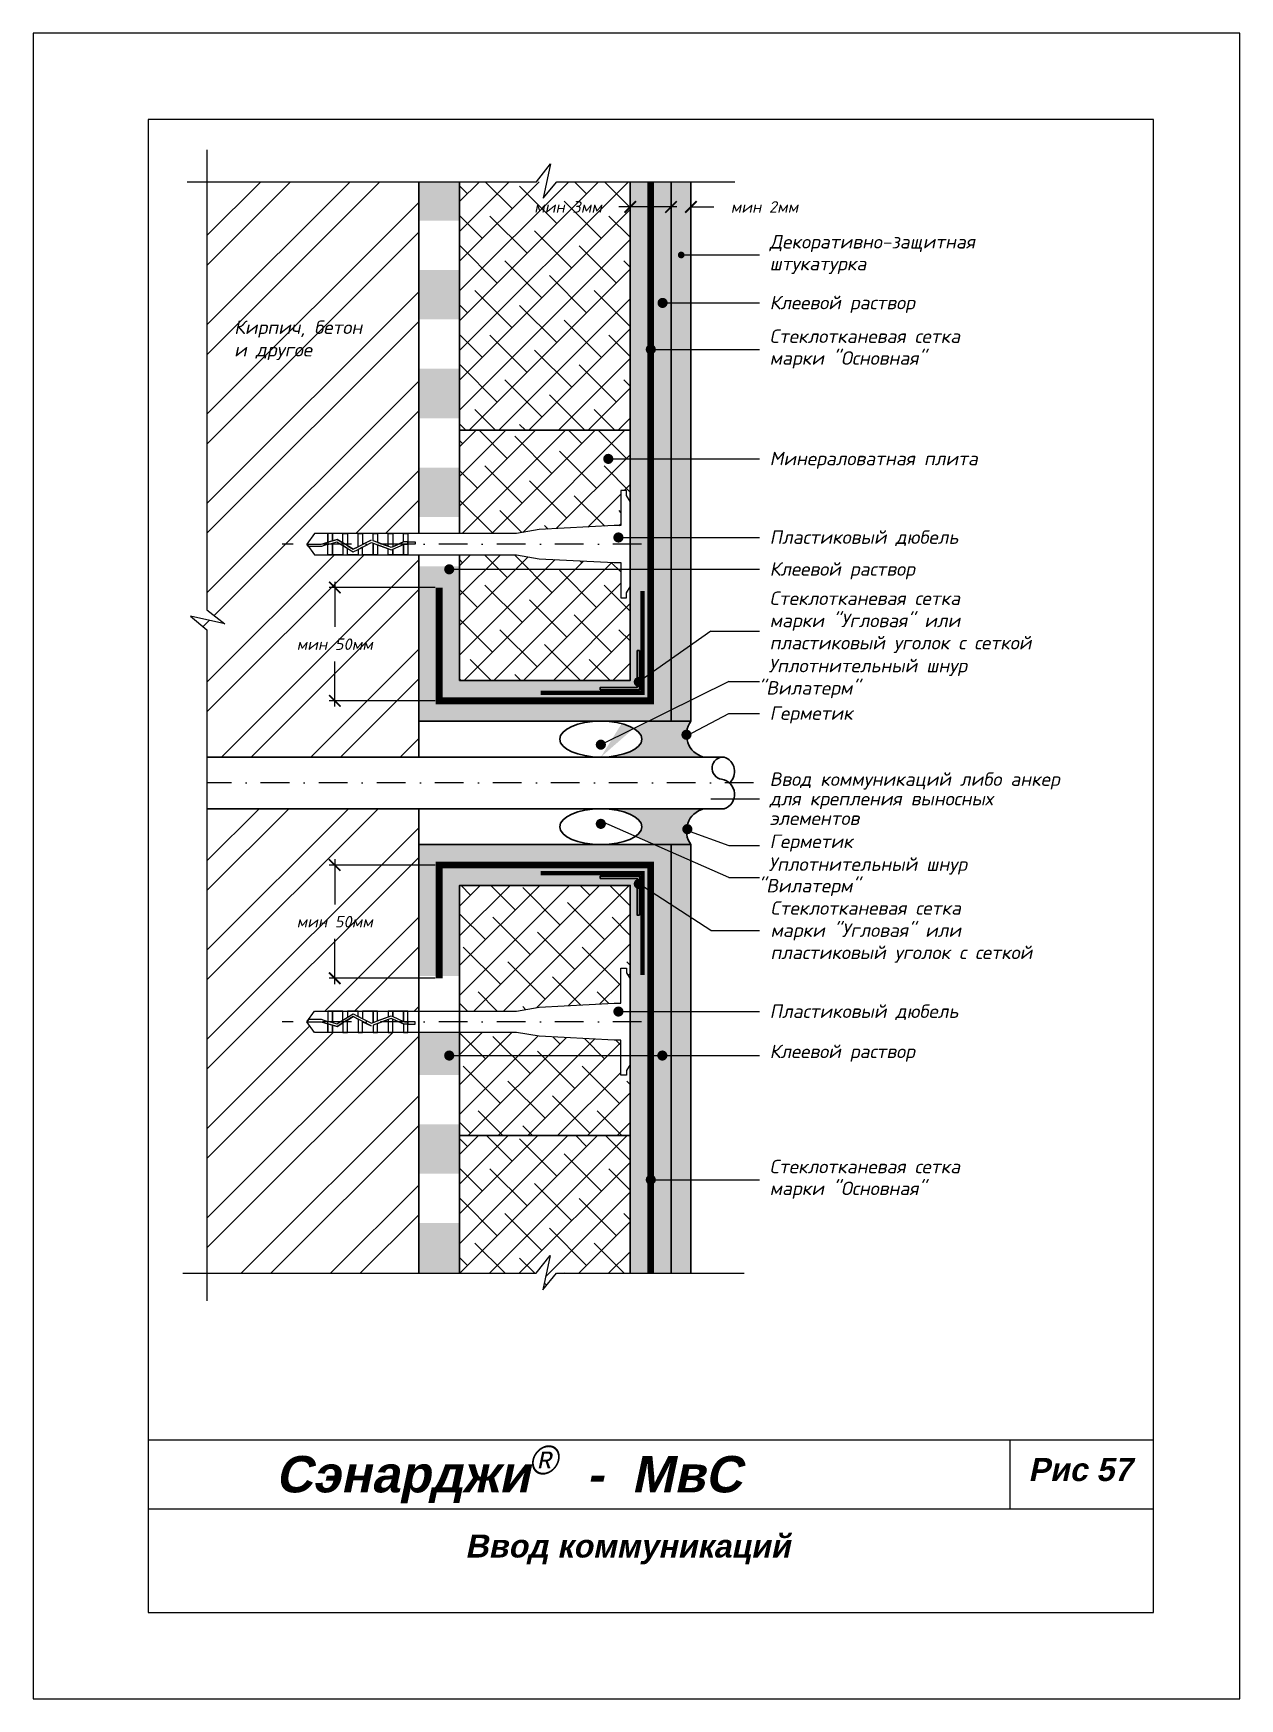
# Model space of a CAD drawing. Header units: inches. Extents: x 47 to 4151, y -1120 to 1902.
# Drawn here: x 1313.8 to 1523.8, y -67.3 to 222.7 of the extents above; entities that cross this region are included whole.
import ezdxf

# ---------------------------------------------------------------- set-up
doc = ezdxf.new("R2010")
doc.units = ezdxf.units.IN
doc.header["$LTSCALE"] = 10
doc.header["$MEASUREMENT"] = 0
doc.linetypes.add('DASHDOT', pattern=[1, 0.5, -0.25, 0, -0.25])
doc.linetypes.add('HIDDEN', pattern=[0.375, 0.25, -0.125])
doc.layers.add('dim', color=160, linetype='Continuous', lineweight=15)
doc.layers.add('Layer1', color=108, linetype='Continuous', lineweight=30)
for name, color, linetype in [('DUBEL', 142, 'Continuous'), ('hatch', 240, 'Continuous'), ('ndp', 242, 'Continuous'), ('ramka', 248, 'Continuous')]:
    doc.layers.add(name, color=color, linetype=linetype)
doc.layers.add('list', color=5, linetype='Continuous', plot=False)
doc.styles.add('ndp', font='ARIALBD.TTF', dxfattribs={"oblique": 12})
doc.styles.add('style2', font='romans.shx', dxfattribs={"oblique": 12})
doc.dimstyles.new('1', dxfattribs={"dimtxt": 2, "dimasz": 2, "dimexe": 1, "dimexo": 0.7, "dimgap": 2, "dimtad": 0, "dimtih": 1, "dimtoh": 1, "dimdec": 4, "dimzin": 0, "dimdsep": 46, "dimtxsty": 'style2', "dimblk": 'ARCHTICK', "dimcen": 1.5, "dimdle": 1, "dimadec": 0, "dimazin": 0, "dimtfac": 1, "dimtdec": 4, "dimtofl": 0, "dimtmove": 0, "dimatfit": 2, "dimldrblk": 'DOTSMALL', "dimfxl": 1, "dimtolj": 1, "dimtzin": 0, "dimarcsym": 0})
pattern_1 = [(45, (2.131628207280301e-14, 319.1826579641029), (-2.592208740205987, 2.592208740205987), []), (135, (2.131628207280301e-14, 319.1826579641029), (-7.77662622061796, 2.592208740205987), [9.164841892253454, -5.498905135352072])]
pattern_2 = [(49.99999999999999, (1065.942651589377, 235.9460279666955), (2.103544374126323, -0.1840362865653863), [0.2199562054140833, -2.419518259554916]), (355, (1065.942651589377, 235.9460279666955), (-0.406922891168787, 2.205991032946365), [0.1759649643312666, -1.935614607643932]), (100.4514, (1066.117946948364, 235.9306916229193), (1.696623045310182, 2.021953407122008), [0.1869340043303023, -2.05627411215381]), (46.18420000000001, (1065.942651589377, 236.5325778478), (3.129950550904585, -0.4854257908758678), [0.3299343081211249, -3.629277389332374]), (96.6356, (1066.203480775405, 236.4921255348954), (2.741131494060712, 2.85684360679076), [0.2804010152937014, -3.084410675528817]), (351.1842, (1065.942651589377, 236.5325778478), (2.741129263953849, 2.856845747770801), [0.2639474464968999, -2.903421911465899]), (21, (1066.235926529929, 236.3859403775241), (1.750578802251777, -1.180780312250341), [0.2199562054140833, -2.419518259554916]), (326.0000000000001, (1066.235926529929, 236.3859403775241), (0.7135828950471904, 2.126683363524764), [0.1759649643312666, -1.935614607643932]), (71.4514, (1066.38180803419, 236.2875419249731), (2.464162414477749, 0.9459011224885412), [0.1869340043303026, -2.056274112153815]), (37.50000000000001, (1065.942651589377, 235.9460279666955), (0.03566180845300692, 0.9762942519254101), [0, -1.912152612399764, 0, -1.964942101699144, 0, -1.942946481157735]), (7.499999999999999, (1065.942651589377, 235.9460279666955), (0.7715170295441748, 1.156710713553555), [0, -1.120310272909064, 0, -1.868161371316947, 0, -0.7405192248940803]), (327.5, (1065.288648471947, 235.9460279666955), (1.565567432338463, -0.06614778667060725), [0, -0.7331873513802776, 0, -2.287544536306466, 0, -3.035395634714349]), (317.5, (1064.995373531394, 235.9460279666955), (1.710338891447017, 0.2935828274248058), [0, -0.9531435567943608, 0, -1.519164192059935, 0, -2.155570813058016])]
pattern_3 = [(0, (1065.942651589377, 235.9460279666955), (0.21875, 0.4375), [0, -0.4375])]

msp = doc.modelspace()

# ---------------------------------------------------------------- texts
at = {"layer": 'ndp', "oblique": 12}
for s, height, style, p in [('Декоративно-защитная', 2.346199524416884, 'style2', (1442.019601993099, 185.2183137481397)), ('штукатурка', 2.346199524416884, 'style2', (1442.019601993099, 181.4197049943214)), ('Клеевой раствор', 2.346199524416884, 'style2', (1442.019601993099, 174.6313837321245)), ('Кирпич, бетон', 2.346199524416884, 'style2', (1348.803746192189, 170.3330967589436)), ('Стеклотканевая сетка', 2.346199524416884, 'style2', (1442.019601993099, 168.7739637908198)), ('и другое', 2.346199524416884, 'style2', (1348.803746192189, 166.4169574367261)), ('марки "Основная"', 2.346199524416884, 'style2', (1442.019601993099, 164.9753550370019)), ('Минераловатная плита', 2.346199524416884, 'style2', (1442.019601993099, 147.474056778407)), ('Пластиковый дюбель', 2.346199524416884, 'style2', (1442.019601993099, 133.7849187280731)), ('Клеевой раствор', 2.346199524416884, 'style2', (1442.019601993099, 128.2402267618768)), ('Стеклотканевая сетка', 2.346199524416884, 'style2', (1442.019601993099, 123.1449644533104)), ('марки "Угловая" или', 2.346199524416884, 'style2', (1442.019601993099, 119.276112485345)), ('пластиковый уголок с сеткой', 2.346199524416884, 'style2', (1442.019601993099, 115.4072605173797)), ('Уплотнительный шнур', 2.346199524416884, 'style2', (1441.828174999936, 111.4199349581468)), (' "Вилатерм"', 2.346199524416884, 'style2', (1438.474005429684, 107.5369168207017)), ('Герметик', 2.346199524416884, 'style2', (1442.019601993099, 103.1435491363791)), ('Ввод коммуникаций либо анкер', 2.346199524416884, 'style2', (1442.019601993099, 91.64434865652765)), ('для крепления выносных ', 2.346199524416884, 'style2', (1442.019601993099, 88.24260550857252)), ('элементов', 2.346199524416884, 'style2', (1442.019601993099, 84.8408623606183)), ('Герметик', 2.346199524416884, 'style2', (1442.019601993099, 80.82340496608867)), ('Уплотнительный шнур', 2.346199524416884, 'style2', (1441.828174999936, 76.84031645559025)), (' "Вилатерм"', 2.346199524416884, 'style2', (1438.474005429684, 73.0924083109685)), ('Стеклотканевая сетка', 2.346199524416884, 'style2', (1442.165579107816, 69.21233992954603)), ('марки "Угловая" или', 2.346199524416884, 'style2', (1442.165579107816, 65.34348796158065)), ('пластиковый уголок с сеткой', 2.346199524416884, 'style2', (1442.165579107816, 61.47463599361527)), ('Пластиковый дюбель', 2.346199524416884, 'style2', (1442.019601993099, 51.23351741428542)), ('Клеевой раствор', 2.346199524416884, 'style2', (1442.019601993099, 44.23417499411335)), ('Стеклотканевая сетка', 2.346199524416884, 'style2', (1442.019601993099, 24.18578860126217)), ('марки "Основная"', 2.346199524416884, 'style2', (1442.019601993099, 20.38717984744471)), ('Сэнарджи    -  МвС', 6.33260053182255, 'ndp', (1356.012923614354, -31.38463739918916)), ('Рис 57', 4, 'ndp', (1487.051661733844, -29.40692368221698)), ('Ввод коммуникаций', 4, 'ndp', (1389.020197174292, -42.72897596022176))]:
    msp.add_text(s, height=height, dxfattribs=dict(at, style=style)).set_placement(p)
at = {"layer": 'ndp', "insert": (1400.075726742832, -23.24555264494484), "char_height": 5, "attachment_point": 1, "style": 'style2'}
msp.add_mtext('{\\fCentury Gothic|b0|i0|c204|p32;®}', dxfattribs=at)

# ---------------------------------------------------------------- blocks, each defined once
blk = doc.blocks.new('_ArchTick')
at = {"layer": 'DUBEL', "color": 0, "const_width": 0.15}
blk.add_lwpolyline([(-0.5, -0.5), (0.5, 0.5)], dxfattribs=at)
blk = doc.blocks.new('*D275')
at = {"layer": 'Defpoints', "color": 0}
for p in [(1428.311664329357, 192.4579415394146), (1424.856209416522, 190.7058458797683), (1428.311664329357, 190.5890391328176)]:
    blk.add_point(p, dxfattribs=at)
at = {"layer": 'Layer1', "color": 0, "lineweight": -2}
for p, q in [((1424.856209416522, 192.4579415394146), (1422.856209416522, 192.4579415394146)), ((1424.856209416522, 191.4058458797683), (1424.856209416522, 193.4579415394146)), ((1428.311664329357, 191.2890391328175), (1428.311664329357, 193.4579415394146)), ((1428.311664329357, 192.4579415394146), (1432.311664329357, 192.4579415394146))]:
    blk.add_line(p, q, dxfattribs=at)
at = {"layer": 'Layer1', "color": 0, "lineweight": -2, "xscale": 2, "yscale": 2, "zscale": 2}
blk.add_blockref('_ArchTick', (1424.856209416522, 192.4579415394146), dxfattribs=at)
at = {"layer": 'Layer1', "color": 0, "lineweight": -2, "xscale": 2, "yscale": 2, "zscale": 2, "rotation": 180}
blk.add_blockref('_ArchTick', (1428.311664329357, 192.4579415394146), dxfattribs=at)
at = {"layer": 'Layer1', "color": 0, "insert": (1441.131285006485, 192.4579415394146), "char_height": 2, "attachment_point": 5, "style": 'style2'}
blk.add_mtext('\\A1;{\\fRomanS|b0|i0|c204|p2;мин 2мм}', dxfattribs=at)
blk = doc.blocks.new('_DotSmall')
at = {"layer": 'DUBEL', "color": 0, "const_width": 0.5}
blk.add_lwpolyline([(-0.0625, 0, 1), (0.0625, 0, 1)], format="xyb", close=True, dxfattribs=at)
blk = doc.blocks.new('*D274')
at = {"layer": 'Defpoints', "color": 0}
for p in [(1417.757608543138, 192.4579415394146), (1417.757608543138, 191.2892435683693), (1424.856209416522, 190.7058458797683)]:
    blk.add_point(p, dxfattribs=at)
at = {"layer": 'Layer1', "color": 0, "lineweight": -2}
for p, q in [((1417.757608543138, 192.4579415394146), (1415.757608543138, 192.4579415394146)), ((1417.757608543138, 191.9892435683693), (1417.757608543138, 193.4579415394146)), ((1425.856209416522, 192.4579415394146), (1417.757608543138, 192.4579415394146)), ((1424.856209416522, 191.4058458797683), (1424.856209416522, 193.4579415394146))]:
    blk.add_line(p, q, dxfattribs=at)
at = {"layer": 'Layer1', "color": 0, "lineweight": -2, "xscale": 2, "yscale": 2, "zscale": 2, "rotation": 180}
blk.add_blockref('_ArchTick', (1417.757608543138, 192.4579415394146), dxfattribs=at)
at = {"layer": 'Layer1', "color": 0, "lineweight": -2, "xscale": 2, "yscale": 2, "zscale": 2}
blk.add_blockref('_ArchTick', (1424.856209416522, 192.4579415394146), dxfattribs=at)
at = {"layer": 'Layer1', "color": 0, "insert": (1406.93798786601, 192.4579415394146), "char_height": 2, "attachment_point": 5, "style": 'style2'}
blk.add_mtext('\\A1;{\\fRomanS|b0|i0|c204|p2;мин 3мм}', dxfattribs=at)
blk = doc.blocks.new('*D273')
at = {"layer": 'Defpoints', "color": 0}
for p in [(1366.323840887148, 126.1816874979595), (1384.495891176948, 126.1816874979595), (1384.495891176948, 106.4537523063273)]:
    blk.add_point(p, dxfattribs=at)
at = {"layer": 'dim', "color": 0, "lineweight": -2}
for p, q in [((1383.795891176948, 126.1816874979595), (1365.323840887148, 126.1816874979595)), ((1366.323840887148, 127.1816874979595), (1366.323840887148, 119.3269183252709)), ((1366.323840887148, 105.4537523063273), (1366.323840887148, 113.3085214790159)), ((1383.795891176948, 106.4537523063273), (1365.323840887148, 106.4537523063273))]:
    blk.add_line(p, q, dxfattribs=at)
at = {"layer": 'dim', "color": 0, "lineweight": -2, "xscale": 2, "yscale": 2, "zscale": 2}
for p, rotation in [((1366.323840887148, 126.1816874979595), 90), ((1366.323840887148, 106.4537523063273), 270)]:
    blk.add_blockref('_ArchTick', p, dxfattribs=dict(at, rotation=rotation))
at = {"layer": 'dim', "color": 0, "insert": (1366.323840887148, 116.3177199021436), "char_height": 2, "attachment_point": 5, "style": 'style2'}
blk.add_mtext('\\A1;{\\fRomanS|b0|i0|c204|p2;мин 50мм}', dxfattribs=at)
blk = doc.blocks.new('*D272')
at = {"layer": 'Defpoints', "color": 0}
for p in [(1384.495891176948, 77.86438458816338), (1366.323840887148, 58.13644939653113), (1384.495891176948, 58.13644939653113)]:
    blk.add_point(p, dxfattribs=at)
at = {"layer": 'dim', "color": 0, "lineweight": -2}
for p, q in [((1366.323840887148, 78.86438458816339), (1366.323840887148, 71.00961541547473)), ((1383.795891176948, 77.86438458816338), (1365.323840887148, 77.86438458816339)), ((1366.323840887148, 57.13644939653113), (1366.323840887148, 64.99121856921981)), ((1383.795891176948, 58.13644939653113), (1365.323840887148, 58.13644939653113))]:
    blk.add_line(p, q, dxfattribs=at)
at = {"layer": 'dim', "color": 0, "lineweight": -2, "xscale": 2, "yscale": 2, "zscale": 2}
for p, rotation in [((1366.323840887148, 77.86438458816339), 90), ((1366.323840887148, 58.13644939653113), 270)]:
    blk.add_blockref('_ArchTick', p, dxfattribs=dict(at, rotation=rotation))
at = {"layer": 'dim', "color": 0, "insert": (1366.323840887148, 68.00041699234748), "char_height": 2, "attachment_point": 5, "style": 'style2'}
blk.add_mtext('\\A1;{\\fRomanS|b0|i0|c204|p2;мин 50мм}', dxfattribs=at)

# ---------------------------------------------------------------- dimensions: what is measured, and where the dimension line sits
at = {"layer": 'dim'}
for base, p1, p2, angle, picture, middle in [((1366.323840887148, 126.1816874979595), (1384.495891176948, 106.4537523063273), (1384.495891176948, 126.1816874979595), 90, '*D273', (1366.323840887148, 116.3177199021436)), ((1366.323840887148, 58.13644939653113), (1384.495891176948, 77.86438458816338), (1384.495891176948, 58.13644939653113), 270, '*D272', (1366.323840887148, 68.00041699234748))]:
    dim = msp.add_linear_dim(base=base, p1=p1, p2=p2, angle=angle, text='{\\fRomanS|b0|i0|c204|p2;мин 50мм}', dimstyle='1', dxfattribs=at)
    dim.commit()
    dim.dimension.update_dxf_attribs({"geometry": picture, "text_midpoint": middle})
at = {"layer": 'Layer1'}
for base, p2, text, picture, middle in [((1417.757608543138, 192.4579415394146), (1417.757608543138, 191.2892435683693), '{\\fRomanS|b0|i0|c204|p2;мин 3мм}', '*D274', (1406.93798786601, 192.4579415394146)), ((1428.311664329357, 192.4579415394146), (1428.311664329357, 190.5890391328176), '{\\fRomanS|b0|i0|c204|p2;мин 2мм}', '*D275', (1441.131285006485, 192.4579415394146))]:
    dim = msp.add_linear_dim(base=base, p1=(1424.856209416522, 190.7058458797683), p2=p2, text=text, dimstyle='1', dxfattribs=at)
    dim.commit()
    dim.dimension.update_dxf_attribs({"geometry": picture, "text_midpoint": middle})

# ---------------------------------------------------------------- hatches: boundary and pattern name
at = {"layer": 'dim'}
h = msp.add_hatch(color=1, dxfattribs=at)
edge = h.paths.add_edge_path()
edge.add_arc((1427.54729458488, 100.5464807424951), 0.4399124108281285, 180, 273.13716764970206, ccw=False)
edge.add_arc((1427.54729458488, 100.5464807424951), 0.4399124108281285, 86.86283235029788, 180, ccw=False)
edge.add_arc((1431.566480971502, 100.5464807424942), 4.019186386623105, 144.0783273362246, 173.7256647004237, ccw=False)
edge.add_line((1428.311664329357, 102.9044518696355), (1424.856209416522, 102.9044518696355))
edge.add_line((1424.856209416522, 102.9044518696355), (1420.911996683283, 102.9044518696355))
edge.add_line((1420.911996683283, 102.9044518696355), (1418.367183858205, 101.6469959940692))
edge.add_ellipse((1412.639712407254, 99.78331637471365), major_axis=(-7.140105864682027, 0), ratio=0.4371273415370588, start_angle=90, end_angle=216.6636170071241, ccw=False)
edge.add_line((1412.639712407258, 96.66218087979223), (1430.533972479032, 96.66218087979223))
edge.add_arc((1431.566480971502, 100.5464807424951), 4.019186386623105, 186.2743352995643, 255.1141039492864, ccw=False)
edge = h.paths.add_edge_path()
edge.add_arc((1427.697818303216, 84.10950036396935), 0.4399124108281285, 99.92822105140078, 180, ccw=False)
edge.add_arc((1431.566480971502, 83.77165615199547), 4.019186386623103, 104.8858960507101, 168.9379566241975, ccw=False)
edge.add_line((1430.533972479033, 87.6559560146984), (1412.639712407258, 87.65595601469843))
edge.add_ellipse((1412.639712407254, 84.53482051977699), major_axis=(-7.140105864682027, 0), ratio=0.4371273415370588, start_angle=147.4436234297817, end_angle=270, ccw=False)
edge.add_line((1418.657838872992, 82.85524634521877), (1421.936583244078, 81.41368502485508))
edge.add_line((1421.936583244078, 81.41368502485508), (1424.856209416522, 81.41368502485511))
edge.add_line((1424.856209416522, 81.41368502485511), (1428.311664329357, 81.41368502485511))
edge.add_arc((1431.566480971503, 83.77165615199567), 4.019186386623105, 181.0802662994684, 215.9216726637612, ccw=False)
edge.add_arc((1427.697818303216, 84.10950036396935), 0.4399124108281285, 180, 250.0900018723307, ccw=False)
at = {"layer": 'hatch'}
h = msp.add_hatch(dxfattribs=at)
h.set_pattern_fill('ANSI32', color=256, scale=29.32749405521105, style=0)
h.set_pattern_definition([(45, (1065.942651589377, 235.9460279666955), (-7.77662622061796, 7.776626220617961), []), (45, (1071.12706906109, 235.9460279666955), (-7.77662622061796, 7.776626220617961), [])])
h.paths.add_polyline_path([(1380.946590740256, 48.71483312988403), (1379.040162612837, 48.71483312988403), (1378.260939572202, 48.71483312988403), (1376.412937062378, 48.71483312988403), (1375.633714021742, 48.71483312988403), (1373.785711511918, 48.71483312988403), (1373.006488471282, 48.71483312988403), (1371.158485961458, 48.71483312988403), (1370.379262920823, 48.71483312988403), (1368.531260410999, 48.71483312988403), (1367.752037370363, 48.71483312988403), (1365.904034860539, 48.71483312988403), (1365.124811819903, 48.71483312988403), (1362.798061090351, 48.71483312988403), (1361.455354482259, 50.57768139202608), (1361.740373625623, 50.97311209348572), (1362.798061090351, 52.44052965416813), (1365.124811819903, 52.44052965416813), (1367.752037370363, 52.44052965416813), (1368.531260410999, 52.44052965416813), (1370.379262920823, 52.44052965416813), (1371.158485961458, 52.44052965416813), (1373.785711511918, 52.44052965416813), (1375.633714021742, 52.44052965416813), (1378.260939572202, 52.44052965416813), (1379.040162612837, 52.44052965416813), (1380.946590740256, 52.44052965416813), (1380.946590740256, 87.6559560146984), (1344.080997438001, 87.6559560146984), (1344.080997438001, 6.76863745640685), (1380.946590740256, 6.76863745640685)])
h.paths.add_polyline_path([(1380.946590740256, 131.8776072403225), (1379.040162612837, 131.8776072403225), (1378.260939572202, 131.8776072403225), (1375.633714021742, 131.8776072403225), (1373.006488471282, 131.8776072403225), (1371.158485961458, 131.8776072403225), (1368.531260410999, 131.8776072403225), (1365.124811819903, 131.8776072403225), (1362.798061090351, 131.8776072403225), (1361.455354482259, 133.7404555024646), (1362.798061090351, 135.6033037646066), (1365.124811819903, 135.6033037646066), (1365.904034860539, 135.6033037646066), (1368.531260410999, 135.6033037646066), (1371.158485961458, 135.6033037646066), (1373.785711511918, 135.6033037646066), (1376.412937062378, 135.6033037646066), (1379.040162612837, 135.6033037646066), (1380.946590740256, 135.6033037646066), (1380.946590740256, 151.0917799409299), (1380.946590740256, 167.5003290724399), (1380.946590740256, 184.3047326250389), (1380.946590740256, 196.8443028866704), (1344.080997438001, 196.8443028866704), (1344.080997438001, 122.3200350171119), (1347.195671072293, 119.8653026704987), (1341.194658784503, 121.1774639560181), (1344.080997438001, 118.8054825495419), (1344.080997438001, 96.66218087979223), (1380.946590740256, 96.66218087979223)])
h.paths.add_polyline_path([(1358.04101390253, 69.50961541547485), (1374.606667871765, 69.50961541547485), (1374.606667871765, 66.49121856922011), (1358.04101390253, 66.49121856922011)], flags=24)
h.paths.add_polyline_path([(1358.041013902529, 117.8269183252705), (1374.606667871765, 117.8269183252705), (1374.606667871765, 114.8085214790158), (1358.041013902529, 114.8085214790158)], flags=24)
h.paths.add_polyline_path([(1348.373183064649, 165.1730160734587), (1365.411060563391, 164.9236660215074), (1366.159110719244, 168.4429653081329), (1349.121233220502, 168.6923153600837)], flags=24)
h.paths.add_polyline_path([(1348.136108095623, 168.9351971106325), (1376.960845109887, 168.6027303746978), (1377.958245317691, 173.2951294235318), (1349.133508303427, 173.6275961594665)], flags=24)
h = msp.add_hatch(dxfattribs=at)
h.set_pattern_fill('DOTS', color=256, scale=7, style=0)
h.set_pattern_definition(pattern_3)
h.paths.add_polyline_path([(1424.856209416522, 196.8443028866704), (1421.30690897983, 196.8443028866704), (1421.30690897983, 106.4537523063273), (1384.495891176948, 106.4537523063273), (1384.495891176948, 121.2411199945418), (1380.946590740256, 121.2411199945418), (1380.946590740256, 102.9044518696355), (1424.856209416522, 102.9044518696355)])
h.paths.add_polyline_path([(1421.30690897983, 196.8443028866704), (1417.757608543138, 196.8443028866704), (1417.757608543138, 137.1576811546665), (1417.757608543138, 126.295840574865), (1417.757608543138, 110.003052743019), (1388.04519161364, 110.003052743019), (1388.04519161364, 121.2411199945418), (1384.495891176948, 121.2411199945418), (1384.495891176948, 106.4537523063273), (1421.30690897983, 106.4537523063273)], flags=16)
h.paths.add_polyline_path([(1419.692749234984, 109.7463624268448, -0.3248751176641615), (1419.388844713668, 109.3280027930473), (1419.388844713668, 108.3718165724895), (1412.55043158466, 108.3718165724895), (1412.55043158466, 108.7796256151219), (1418.981035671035, 108.7796256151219), (1418.981035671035, 109.4004620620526, -0.2301352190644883), (1418.812924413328, 109.7463624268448, -0.2301352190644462), (1418.981035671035, 110.0922627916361), (1418.981035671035, 115.2102297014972), (1419.388844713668, 115.2102297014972), (1419.388844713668, 110.1647220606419, -0.3248751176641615)], flags=0)
h.paths.add_polyline_path([(1388.04519161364, 129.8476456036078), (1380.946590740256, 129.8476456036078), (1380.946590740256, 121.2411199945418), (1388.04519161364, 121.2411199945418)], flags=17)
h.paths.add_polyline_path([(1388.04519161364, 147.0606968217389), (1380.946590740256, 147.0606968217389), (1380.946590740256, 138.4541712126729), (1388.04519161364, 138.4541712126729)], flags=17)
h.paths.add_polyline_path([(1388.04519161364, 164.27374803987), (1380.946590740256, 164.27374803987), (1380.946590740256, 155.667222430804), (1388.04519161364, 155.667222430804)], flags=17)
h.paths.add_polyline_path([(1388.04519161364, 181.4867992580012), (1380.946590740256, 181.4867992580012), (1380.946590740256, 172.8802736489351), (1388.04519161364, 172.8802736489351)], flags=17)
h.paths.add_polyline_path([(1388.04519161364, 196.8443028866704), (1380.946590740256, 196.8443028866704), (1380.946590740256, 190.0933248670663), (1388.04519161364, 190.0933248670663)], flags=17)
h = msp.add_hatch(dxfattribs=at)
h.set_pattern_fill('ANSI38', color=256, scale=29.32749405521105, style=0)
h.set_pattern_definition(pattern_1)
h.paths.add_polyline_path([(1417.757608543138, 196.8443028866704), (1404.951531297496, 196.8443028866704), (1402.57954989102, 193.9579642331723), (1403.210667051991, 196.8443028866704), (1388.04519161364, 196.8443028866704), (1388.04519161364, 184.3047326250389), (1388.04519161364, 167.5003290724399), (1388.04519161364, 153.5677335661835), (1417.757608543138, 153.5677335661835)])
h.paths.add_polyline_path([(1400.618367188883, 193.9671399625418), (1415.257608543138, 193.9671399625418), (1415.257608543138, 190.948743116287), (1400.618367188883, 190.948743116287)], flags=24)
h = msp.add_hatch(dxfattribs=at)
h.set_pattern_fill('AR-CONC', color=256, scale=0.293274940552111, style=0)
h.set_pattern_definition(pattern_2)
h.paths.add_polyline_path([(1428.311664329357, 196.8443028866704), (1424.856209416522, 196.8443028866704), (1424.856209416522, 102.9044518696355), (1428.311664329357, 102.9044518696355)])
h = msp.add_hatch(dxfattribs=at)
h.set_pattern_fill('ANSI38', color=256, scale=29.32749405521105, style=0)
h.set_pattern_definition([(45, (587.5873816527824, -58.73829167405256), (-2.592208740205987, 2.592208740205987), []), (135, (587.5873816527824, -58.73829167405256), (-7.77662622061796, 2.592208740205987), [9.164841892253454, -5.498905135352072])])
h.paths.add_polyline_path([(1417.757608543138, 126.2958405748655), (1417.127898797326, 125.2536703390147), (1417.127898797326, 124.4120407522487), (1416.107035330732, 124.4120407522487), (1416.107035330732, 130.5207057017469), (1414.970942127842, 130.5207057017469), (1401.914435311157, 131.2020508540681), (1397.951787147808, 131.8776072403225), (1388.04519161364, 131.8776072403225), (1388.04519161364, 126.1816874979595), (1388.04519161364, 110.003052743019), (1417.757608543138, 110.003052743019)])
h.paths.add_polyline_path([(1416.107035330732, 143.0688702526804), (1417.127898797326, 143.0688702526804), (1417.127898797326, 142.2272406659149), (1417.757608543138, 141.1850704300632), (1417.757608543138, 153.5677335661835), (1388.04519161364, 153.5677335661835), (1388.04519161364, 142.9860910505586), (1388.04519161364, 135.6033037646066), (1397.951787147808, 135.6033037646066), (1401.914435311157, 136.278860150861), (1414.970942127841, 136.9602053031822), (1416.107035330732, 136.9602053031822)])
h = msp.add_hatch(dxfattribs=at)
h.set_pattern_fill('DOTS', color=256, scale=7, style=0)
h.set_pattern_definition(pattern_3)
h.paths.add_polyline_path([(1421.30690897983, 77.86438458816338), (1384.495891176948, 77.86438458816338), (1384.495891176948, 67.14090039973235), (1388.04519161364, 67.14090039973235), (1388.04519161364, 74.31508415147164), (1417.757608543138, 74.31508415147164), (1417.757608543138, 6.76863745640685), (1421.30690897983, 6.76863745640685)], flags=16)
h.paths.add_polyline_path([(1419.692749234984, 74.57177446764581, -0.3248751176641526), (1419.388844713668, 74.15341483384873), (1419.388844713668, 69.10790719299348), (1418.981035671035, 69.10790719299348), (1418.981035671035, 74.2258741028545, -0.2301352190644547), (1418.812924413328, 74.57177446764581, -0.2301352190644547), (1418.981035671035, 74.91767483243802), (1418.981035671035, 75.53851127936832), (1412.55043158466, 75.53851127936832), (1412.55043158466, 75.94632032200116), (1419.388844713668, 75.94632032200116), (1419.388844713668, 74.99013410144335, -0.3248751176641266)], flags=0)
h.paths.add_polyline_path([(1424.856209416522, 81.41368502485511), (1380.946590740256, 81.41368502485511), (1380.946590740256, 75.74742600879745), (1384.495891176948, 75.74742600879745), (1384.495891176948, 77.86438458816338), (1421.30690897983, 77.86438458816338), (1421.30690897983, 6.76863745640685), (1424.856209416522, 6.76863745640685)])
h.paths.add_polyline_path([(1388.04519161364, 67.14090039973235), (1384.495891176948, 67.14090039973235), (1384.495891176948, 58.53437479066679), (1388.04519161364, 58.53437479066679)], flags=0)
h.paths.add_polyline_path([(1384.495891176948, 67.14090039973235), (1380.946590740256, 67.14090039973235), (1380.946590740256, 58.53437479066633), (1384.495891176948, 58.53437479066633)], flags=17)
h.paths.add_polyline_path([(1388.04519161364, 48.71483312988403), (1380.946590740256, 48.71483312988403), (1380.946590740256, 41.32132357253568), (1388.04519161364, 41.32132357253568)], flags=17)
h.paths.add_polyline_path([(1388.04519161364, 32.71479796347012), (1380.946590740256, 32.71479796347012), (1380.946590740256, 24.10827235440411), (1388.04519161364, 24.10827235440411)], flags=17)
h.paths.add_polyline_path([(1388.04519161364, 15.50174674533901), (1380.946590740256, 15.50174674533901), (1380.946590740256, 6.895221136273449), (1388.04519161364, 6.895221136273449)], flags=17)
h.paths.add_polyline_path([(1384.495891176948, 75.74742600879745), (1380.946590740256, 75.74742600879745), (1380.946590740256, 67.14090039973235), (1384.495891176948, 67.14090039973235)], flags=16)
h = msp.add_hatch(dxfattribs=at)
h.set_pattern_fill('AR-CONC', color=256, scale=0.293274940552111, style=0)
h.set_pattern_definition(pattern_2)
h.paths.add_polyline_path([(1424.856209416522, 6.76863745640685), (1428.311664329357, 6.76863745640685), (1428.311664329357, 81.41368502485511), (1424.856209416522, 81.41368502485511)])
h = msp.add_hatch(dxfattribs=at)
h.set_pattern_fill('ANSI38', color=256, scale=29.32749405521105, style=0)
h.set_pattern_definition([(45, (1065.942651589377, 235.9460279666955), (-2.592208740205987, 2.592208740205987), []), (135, (1065.942651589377, 235.9460279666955), (-7.77662622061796, 2.592208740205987), [9.164841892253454, -5.498905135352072])])
h.paths.add_polyline_path([(1417.757608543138, 74.31508415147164), (1388.04519161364, 74.31508415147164), (1388.04519161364, 57.8453514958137), (1416.107035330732, 57.8453514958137), (1416.107035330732, 59.90609614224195), (1417.127898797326, 59.90609614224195), (1417.127898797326, 59.06446655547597), (1417.757608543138, 58.02229631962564)])
h.paths.add_polyline_path([(1416.107035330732, 57.8453514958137), (1388.04519161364, 57.8453514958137), (1388.04519161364, 52.44052965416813), (1397.951787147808, 52.44052965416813), (1401.914435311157, 53.11608604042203), (1414.970942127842, 53.79743119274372), (1416.107035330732, 53.79743119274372)])
h.paths.add_polyline_path([(1417.757608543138, 43.13306646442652), (1417.127898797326, 42.09089622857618), (1417.127898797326, 41.24926664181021), (1416.107035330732, 41.24926664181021), (1416.107035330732, 47.35793159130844), (1414.970942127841, 47.35793159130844), (1401.914435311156, 48.03927674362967), (1397.951787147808, 48.71483312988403), (1388.04519161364, 48.71483312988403), (1388.04519161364, 33.86305789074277), (1388.04519161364, 30.75040332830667), (1417.757608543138, 30.75040332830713)])
h = msp.add_hatch(dxfattribs=at)
h.set_pattern_fill('ANSI38', color=256, scale=29.32749405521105, style=0)
h.set_pattern_definition(pattern_1)
h.paths.add_polyline_path([(1417.757608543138, 30.75040332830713), (1388.04519161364, 30.75040332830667), (1388.04519161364, 17.05865433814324), (1388.04519161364, 6.768637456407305), (1401.379599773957, 6.76863745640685), (1403.83433212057, 9.883311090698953), (1402.522170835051, 3.882298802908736), (1404.894152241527, 6.76863745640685), (1417.757608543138, 6.76863745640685)])
at = {"layer": 'Layer1'}
for points in [[(1419.388844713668, 115.2102297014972), (1418.981035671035, 115.2102297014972), (1418.981035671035, 108.7796256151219), (1412.55043158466, 108.7796256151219), (1412.55043158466, 108.3718165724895), (1419.388844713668, 108.3718165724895)], [(1419.388844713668, 69.10790719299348), (1418.981035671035, 69.10790719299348), (1418.981035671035, 75.53851127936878), (1412.55043158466, 75.53851127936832), (1412.55043158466, 75.94632032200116), (1419.388844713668, 75.94632032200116)]]:
    msp.add_hatch(color=256, dxfattribs=at).paths.add_polyline_path(points)

# ---------------------------------------------------------------- linework, layer by layer
at = {"layer": 'DUBEL', "linetype": 'DASHDOT'}
for p, q in [((1419.710406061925, 133.7404555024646), (1357.142806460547, 133.7404555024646)), ((1419.710406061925, 50.57768139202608), (1357.142806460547, 50.57768139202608))]:
    msp.add_line(p, q, dxfattribs=at)
at = {"layer": 'DUBEL', "linetype": 'HIDDEN', "const_width": 1.173099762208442}
for points in [[(1384.495891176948, 126.1816874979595), (1384.495891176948, 106.4537523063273), (1421.30690897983, 106.4537523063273), (1421.30690897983, 196.8443028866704)], [(1384.495891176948, 58.13644939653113), (1384.495891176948, 77.86438458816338), (1421.30690897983, 77.86438458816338), (1421.30690897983, 6.76863745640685)]]:
    msp.add_lwpolyline(points, dxfattribs=at)
at = {"layer": 'DUBEL'}
for points in [[(1414.970942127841, 130.5207057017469), (1416.107035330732, 130.5207057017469), (1416.107035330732, 124.4120407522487), (1417.127898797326, 124.4120407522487), (1417.127898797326, 125.2536703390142), (1417.757608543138, 126.295840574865), (1417.757608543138, 141.1850704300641), (1417.127898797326, 142.2272406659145), (1417.127898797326, 143.0688702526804), (1416.107035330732, 143.0688702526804), (1416.107035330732, 136.9602053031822), (1414.970942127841, 136.9602053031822), (1401.914435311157, 136.278860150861), (1397.951787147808, 135.6033037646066), (1379.040162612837, 135.6033037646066), (1379.040162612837, 134.1553357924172), (1380.330564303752, 134.1553357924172), (1380.330564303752, 133.7599050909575), (1379.040162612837, 133.7599050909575), (1379.040162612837, 134.1553357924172), (1379.040162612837, 131.8776072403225), (1378.260939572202, 131.8776072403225), (1378.260939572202, 133.6807557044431), (1378.437535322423, 133.7599050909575), (1379.040162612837, 133.7404555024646), (1379.040162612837, 134.1553357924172), (1378.352972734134, 134.1553357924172), (1378.260939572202, 134.1140869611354), (1378.260939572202, 135.6033037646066), (1379.040162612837, 135.6033037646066), (1376.412937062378, 135.6033037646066), (1376.412937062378, 133.2858209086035), (1378.260939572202, 134.1140869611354), (1376.149391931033, 133.1677012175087), (1375.633714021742, 133.3567650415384), (1375.633714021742, 135.6033037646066), (1376.412937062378, 135.6033037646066), (1373.785711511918, 135.6033037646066), (1373.785711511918, 134.0343011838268), (1375.633714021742, 133.3567650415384), (1373.006488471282, 134.3199889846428), (1373.006488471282, 135.6033037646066), (1373.785711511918, 135.6033037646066), (1371.158485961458, 135.6033037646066), (1371.158485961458, 133.7404555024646), (1372.681795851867, 134.4390315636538), (1370.379262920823, 133.2728738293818), (1370.379262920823, 135.6033037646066), (1371.158485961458, 135.6033037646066), (1368.531260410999, 135.6033037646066), (1368.531260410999, 133.7404555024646), (1368.531260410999, 133.4685317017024), (1369.536104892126, 132.8458418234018), (1370.379262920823, 133.2728738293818), (1369.536104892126, 132.8458418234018), (1367.752037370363, 133.9514067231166), (1367.752037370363, 135.6033037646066), (1368.531260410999, 135.6033037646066), (1365.904034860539, 135.6033037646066), (1365.904034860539, 134.316226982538), (1366.756693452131, 134.5682092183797), (1367.752037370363, 133.9514067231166), (1366.756693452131, 134.5682092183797), (1365.904034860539, 134.316226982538), (1365.904034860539, 135.6033037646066), (1365.124811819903, 135.6033037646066), (1365.124811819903, 134.0859468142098), (1365.904034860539, 134.316226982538), (1365.124811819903, 134.0859468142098), (1365.124811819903, 135.6033037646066), (1362.798061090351, 135.6033037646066), (1361.455354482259, 133.7404555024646), (1363.95573680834, 133.7404555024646), (1365.124811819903, 134.0859468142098), (1365.124811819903, 133.7404555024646), (1364.012943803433, 133.3450248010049), (1361.740373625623, 133.3450248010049), (1361.455354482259, 133.7404555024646), (1362.798061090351, 131.8776072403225), (1365.124811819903, 131.8776072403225), (1365.124811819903, 133.673609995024), (1365.904034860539, 133.9038901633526), (1365.904034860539, 131.8776072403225), (1365.904034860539, 133.7404555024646), (1365.904034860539, 133.9038901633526), (1366.698932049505, 134.1388024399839), (1367.752037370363, 133.4862059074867), (1367.752037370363, 131.8776072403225), (1365.124811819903, 131.8776072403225), (1368.531260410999, 131.8776072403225), (1368.531260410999, 133.0033308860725), (1367.752037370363, 133.4862059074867), (1369.51661712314, 132.3927173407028), (1370.379262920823, 132.8296192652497), (1370.379262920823, 131.8776072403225), (1368.531260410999, 131.8776072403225), (1371.158485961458, 131.8776072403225), (1371.158485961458, 133.224270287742), (1370.379262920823, 132.8296192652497), (1372.70709069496, 134.0085880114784), (1373.785711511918, 133.6131315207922), (1373.785711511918, 131.8776072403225), (1371.158485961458, 131.8776072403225), (1373.006488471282, 131.8776072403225), (1373.006488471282, 133.7404555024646), (1373.006488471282, 133.8988193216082), (1373.006488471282, 131.8776072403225), (1375.633714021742, 131.8776072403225), (1375.633714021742, 132.9355953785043), (1373.785711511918, 133.6131315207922), (1376.164317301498, 132.7410594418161), (1376.412937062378, 132.8524896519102), (1376.412937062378, 131.8776072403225), (1376.412937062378, 132.8524896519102), (1378.260939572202, 133.6807557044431), (1378.260939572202, 131.8776072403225), (1375.633714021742, 131.8776072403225), (1379.040162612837, 131.8776072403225), (1397.951787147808, 131.8776072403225), (1401.914435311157, 131.2020508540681), (1414.970942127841, 130.5207057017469)], [(1414.970942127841, 53.79743119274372), (1416.107035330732, 53.79743119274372), (1416.107035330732, 59.90609614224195), (1417.127898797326, 59.90609614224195), (1417.127898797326, 59.06446655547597), (1417.757608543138, 58.02229631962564), (1417.757608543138, 43.13306646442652), (1417.127898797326, 42.09089622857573), (1417.127898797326, 41.24926664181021), (1416.107035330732, 41.24926664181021), (1416.107035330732, 47.35793159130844), (1414.970942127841, 47.35793159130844), (1401.914435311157, 48.03927674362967), (1397.951787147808, 48.71483312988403), (1379.040162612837, 48.71483312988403), (1379.040162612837, 50.16280110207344), (1380.330564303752, 50.16280110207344), (1380.330564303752, 50.55823180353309), (1379.040162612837, 50.55823180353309), (1379.040162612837, 50.16280110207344), (1379.040162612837, 52.44052965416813), (1378.260939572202, 52.44052965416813), (1378.260939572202, 50.63738119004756), (1378.437535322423, 50.55823180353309), (1379.040162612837, 50.57768139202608), (1379.040162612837, 50.16280110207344), (1378.352972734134, 50.16280110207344), (1378.260939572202, 50.20404993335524), (1378.260939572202, 48.71483312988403), (1379.040162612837, 48.71483312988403), (1376.412937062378, 48.71483312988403), (1376.412937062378, 51.03231598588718), (1378.260939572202, 50.20404993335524), (1376.149391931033, 51.15043567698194), (1375.633714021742, 50.96137185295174), (1375.633714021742, 48.71483312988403), (1376.412937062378, 48.71483312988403), (1373.785711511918, 48.71483312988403), (1373.785711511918, 50.28383571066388), (1375.633714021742, 50.96137185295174), (1373.006488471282, 49.99814790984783), (1373.006488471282, 48.71483312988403), (1373.785711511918, 48.71483312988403), (1371.158485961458, 48.71483312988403), (1371.158485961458, 50.57768139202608), (1372.681795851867, 49.87910533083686), (1370.379262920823, 51.04526306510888), (1370.379262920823, 48.71483312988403), (1371.158485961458, 48.71483312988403), (1368.531260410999, 48.71483312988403), (1368.531260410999, 50.57768139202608), (1368.531260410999, 50.84960519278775), (1369.536104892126, 51.47229507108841), (1370.379262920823, 51.04526306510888), (1369.536104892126, 51.47229507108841), (1367.752037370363, 50.366730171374), (1367.752037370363, 48.71483312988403), (1368.531260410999, 48.71483312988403), (1365.904034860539, 48.71483312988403), (1365.904034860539, 50.00190991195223), (1366.756693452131, 49.74992767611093), (1367.752037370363, 50.366730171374), (1366.756693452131, 49.74992767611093), (1365.904034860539, 50.00190991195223), (1365.904034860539, 48.71483312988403), (1365.124811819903, 48.71483312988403), (1365.124811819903, 50.23219008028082), (1365.904034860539, 50.00190991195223), (1365.124811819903, 50.23219008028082), (1365.124811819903, 48.71483312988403), (1362.798061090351, 48.71483312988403), (1361.455354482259, 50.57768139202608), (1363.95573680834, 50.57768139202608), (1365.124811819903, 50.23219008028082), (1365.124811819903, 50.57768139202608), (1364.012943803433, 50.97311209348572), (1361.740373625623, 50.97311209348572), (1361.455354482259, 50.57768139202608), (1362.798061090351, 52.44052965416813), (1365.124811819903, 52.44052965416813), (1365.124811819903, 50.64452689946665), (1365.904034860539, 50.41424673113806), (1365.904034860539, 52.44052965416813), (1365.904034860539, 50.57768139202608), (1365.904034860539, 50.41424673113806), (1366.698932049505, 50.17933445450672), (1367.752037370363, 50.83193098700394), (1367.752037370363, 52.44052965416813), (1365.124811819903, 52.44052965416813), (1368.531260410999, 52.44052965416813), (1368.531260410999, 51.31480600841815), (1367.752037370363, 50.83193098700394), (1369.51661712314, 51.92541955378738), (1370.379262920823, 51.48851762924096), (1370.379262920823, 52.44052965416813), (1368.531260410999, 52.44052965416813), (1371.158485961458, 52.44052965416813), (1371.158485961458, 51.09386660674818), (1370.379262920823, 51.48851762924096), (1372.70709069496, 50.30954888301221), (1373.785711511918, 50.70500537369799), (1373.785711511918, 52.44052965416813), (1371.158485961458, 52.44052965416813), (1373.006488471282, 52.44052965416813), (1373.006488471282, 50.57768139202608), (1373.006488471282, 50.41931757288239), (1373.006488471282, 52.44052965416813), (1375.633714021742, 52.44052965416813), (1375.633714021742, 51.3825415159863), (1373.785711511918, 50.70500537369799), (1376.164317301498, 51.57707745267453), (1376.412937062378, 51.46564724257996), (1376.412937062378, 52.44052965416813), (1376.412937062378, 51.46564724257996), (1378.260939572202, 50.63738119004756), (1378.260939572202, 52.44052965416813), (1375.633714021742, 52.44052965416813), (1379.040162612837, 52.44052965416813), (1397.951787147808, 52.44052965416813), (1401.914435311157, 53.11608604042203), (1414.970942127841, 53.79743119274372)]]:
    msp.add_lwpolyline(points, close=True, dxfattribs=at)
at = {"layer": 'hatch', "linetype": 'DASHDOT'}
msp.add_line((1439.221108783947, 92.15906844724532), (1344.080997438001, 92.15906844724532), dxfattribs=at)
at = {"layer": 'hatch'}
for points in [[(1344.080997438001, 202.3947224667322), (1344.080997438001, 122.3200350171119), (1347.195671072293, 119.8653026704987), (1341.194658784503, 121.1774639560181), (1344.080997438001, 118.8054825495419), (1344.080997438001, 1.977833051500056)], [(1340.609733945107, 196.8443028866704), (1401.436978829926, 196.8443028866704), (1403.89171117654, 199.9589765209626), (1402.57954989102, 193.9579642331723), (1404.951531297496, 196.8443028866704), (1435.979699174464, 196.8443028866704)], [(1339.903091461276, 6.76863745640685), (1401.379599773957, 6.76863745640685), (1403.83433212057, 9.883311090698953), (1402.522170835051, 3.882298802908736), (1404.894152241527, 6.76863745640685), (1437.605601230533, 6.76863745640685)]]:
    msp.add_lwpolyline(points, dxfattribs=at)
at = {"layer": 'Layer1'}
for p, q in [((1380.946590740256, 196.8443028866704), (1380.946590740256, 135.6033037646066)), ((1388.04519161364, 196.8443028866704), (1388.04519161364, 135.6033037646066)), ((1417.757608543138, 137.1576811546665), (1417.757608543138, 196.8443028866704)), ((1417.757608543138, 153.5677335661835), (1388.04519161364, 153.5677335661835)), ((1380.946590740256, 131.8776072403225), (1380.946590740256, 96.66218087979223)), ((1434.094339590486, 96.66218087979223), (1344.080997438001, 96.66218087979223)), ((1434.094339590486, 87.6559560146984), (1344.080997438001, 87.6559560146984)), ((1380.946590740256, 87.6559560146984), (1380.946590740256, 6.76863745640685)), ((1417.757608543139, 30.75040332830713), (1388.045191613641, 30.75040332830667))]:
    msp.add_line(p, q, dxfattribs=at)
for points in [[(1380.946590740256, 102.9044518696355), (1424.856209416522, 102.9044518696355), (1424.856209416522, 196.8443028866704)], [(1428.311664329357, 102.9044518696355), (1428.311664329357, 102.9044518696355), (1428.311664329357, 196.8443028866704)], [(1424.856209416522, 102.9044518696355), (1428.311664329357, 102.9044518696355), (1428.311664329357, 146.4646537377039)], [(1388.04519161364, 131.8776072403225), (1388.04519161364, 110.003052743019), (1417.757608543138, 110.003052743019), (1417.757608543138, 137.1576811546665)], [(1380.946590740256, 81.41368502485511), (1424.856209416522, 81.41368502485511), (1424.856209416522, 6.76863745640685)], [(1424.856209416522, 81.41368502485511), (1428.311664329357, 81.41368502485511), (1428.311664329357, 6.76863745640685)], [(1388.04519161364, 6.76863745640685), (1388.04519161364, 74.31508415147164), (1417.757608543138, 74.31508415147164), (1417.757608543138, 6.76863745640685)]]:
    msp.add_lwpolyline(points, dxfattribs=at)
at = {"layer": 'Layer1', "linetype": 'HIDDEN'}
for points in [[(1419.892749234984, 125.593701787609, 0.75, 0.75, 0), (1419.892749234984, 107.8679120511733, 0.75, 0.75, 0), (1402.166959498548, 107.8679120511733, 0.75, 0.75, 0)], [(1419.892749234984, 58.72443510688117, 0.75, 0.75, 0), (1419.892749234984, 76.4502248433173, 0.75, 0.75, 0), (1402.166959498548, 76.4502248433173, 0.75, 0.75, 0)], [(1419.692749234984, 62.08653350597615, 0.2, 0.2, 0), (1419.692749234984, 76.25022484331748, 0.2, 0.2, 0), (1406.029886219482, 76.25022484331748, 0.2, 0.2, 0)]]:
    msp.add_lwpolyline(points, format="xyseb", dxfattribs=at)
at = {"layer": 'Layer1'}
for points in [[(1419.388844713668, 115.2102297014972), (1418.981035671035, 115.2102297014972), (1418.981035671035, 108.7796256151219), (1412.55043158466, 108.7796256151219), (1412.55043158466, 108.3718165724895), (1419.388844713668, 108.3718165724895)], [(1419.388844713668, 69.10790719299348), (1418.981035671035, 69.10790719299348), (1418.981035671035, 75.53851127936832), (1412.55043158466, 75.53851127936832), (1412.55043158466, 75.94632032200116), (1419.388844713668, 75.94632032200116)]]:
    msp.add_lwpolyline(points, close=True, dxfattribs=at)
at = {"layer": 'Layer1', "const_width": 0.8798248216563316}
for points in [[(1418.812924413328, 109.7463624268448, 1), (1419.692749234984, 109.7463624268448, 1)], [(1418.812924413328, 74.57177446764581, -1), (1419.692749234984, 74.57177446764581, -1)]]:
    msp.add_lwpolyline(points, format="xyb", close=True, dxfattribs=at)
at = {"layer": 'Layer1'}
for centre, radius, start, end in [((1431.566480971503, 100.5464807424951), 4.019186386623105, 144.0783273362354, 255.1141039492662), ((1433.943267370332, 94.72389160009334), 1.944167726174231, 85.54331910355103, 261.505252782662), ((1433.264073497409, 94.14168943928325), 2.65371793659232, 311.6592885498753, 71.76778453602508), ((1433.264073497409, 90.17644745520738), 2.65371793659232, 288.2322154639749, 81.50525278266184), ((1431.566480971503, 83.77165615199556), 4.019186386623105, 104.8858960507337, 215.9216726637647)]:
    msp.add_arc(centre, radius, start, end, dxfattribs=at)
msp.add_ellipse((1412.639712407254, 99.78331637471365), major_axis=(-7.140105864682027, 0), ratio=0.4371273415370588, dxfattribs=at)
at = {"layer": 'Layer1', "extrusion": (0, 0, -1)}
msp.add_ellipse((1412.639712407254, 84.53482051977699), major_axis=(-7.140105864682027, 0), ratio=0.4371273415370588, dxfattribs=at)
at = {"layer": 'list'}
msp.add_lwpolyline([(1313.848281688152, -67.30897498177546), (1523.848281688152, -67.30897498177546), (1523.848281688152, 222.6910250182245), (1313.848281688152, 222.6910250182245)], close=True, dxfattribs=at)
at = {"layer": 'ndp'}
for p, q in [((1426.631789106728, 184.0943085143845), (1440.266768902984, 184.0943085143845)), ((1423.388236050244, 175.7444003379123), (1440.266768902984, 175.7444003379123)), ((1421.338709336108, 167.6499585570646), (1440.266768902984, 167.6499585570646)), ((1413.923298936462, 148.5870733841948), (1440.266768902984, 148.5870733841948)), ((1415.702760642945, 134.8979353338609), (1440.266768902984, 134.8979353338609)), ((1386.245819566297, 129.3532433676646), (1440.266768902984, 129.3532433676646)), ((1431.788393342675, 118.5959146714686), (1419.252836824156, 109.7463624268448)), ((1431.788393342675, 118.5959146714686), (1440.266768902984, 118.5959146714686)), ((1434.913507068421, 109.8229495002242), (1412.639712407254, 98.81690862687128)), ((1434.913507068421, 109.8229495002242), (1440.266768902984, 109.8229495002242)), ((1427.551035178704, 100.373118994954), (1434.913507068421, 104.2565657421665)), ((1434.913507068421, 104.2565657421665), (1440.266768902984, 104.2565657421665)), ((1431.788393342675, 89.37743205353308), (1440.266768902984, 89.37743205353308)), ((1434.913507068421, 75.7081376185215), (1412.639712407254, 85.50122826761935)), ((1427.551035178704, 83.94501789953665), (1434.913507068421, 81.27452137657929)), ((1434.913507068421, 81.27452137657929), (1440.266768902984, 81.27452137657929)), ((1434.913507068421, 75.7081376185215), (1440.266768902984, 75.7081376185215)), ((1431.788393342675, 66.4499915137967), (1419.252836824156, 74.57177446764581)), ((1431.788393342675, 66.4499915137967), (1440.266768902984, 66.4499915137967)), ((1415.702760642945, 52.34653402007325), (1440.266768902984, 52.34653402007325)), ((1386.245819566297, 44.68529140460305), (1440.266768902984, 44.68529140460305)), ((1421.338709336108, 23.06178336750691), (1440.266768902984, 23.06178336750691))]:
    msp.add_line(p, q, dxfattribs=at)
for points, const_width in [([(1426.338514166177, 184.0943085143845, 1), (1426.925064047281, 184.0943085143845, 1)], 0.586549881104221), ([(1422.948323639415, 175.7444003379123, 1), (1423.828148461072, 175.7444003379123, 1)], 0.8798248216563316), ([(1420.898796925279, 167.6499585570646, 1), (1421.778621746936, 167.6499585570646, 1)], 0.8798248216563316), ([(1413.498611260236, 148.5870733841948, 1), (1414.378436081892, 148.5870733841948, 1)], 0.8798248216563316), ([(1415.262848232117, 134.8979353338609, 1), (1416.142673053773, 134.8979353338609, 1)], 0.8798248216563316), ([(1385.805907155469, 129.3532433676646, 1), (1386.685731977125, 129.3532433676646, 1)], 0.8798248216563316), ([(1412.199799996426, 98.81690862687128, 1), (1413.079624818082, 98.81690862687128, 1)], 0.8798248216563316), ([(1427.107382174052, 100.5464807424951, 1), (1427.987206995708, 100.5464807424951, 1)], 0.8798248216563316), ([(1412.199799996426, 85.03246157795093, 1), (1413.079624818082, 85.03246157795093, 1)], 0.8798248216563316), ([(1427.257905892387, 84.10950036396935, 1), (1428.137730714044, 84.10950036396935, 1)], 0.8798248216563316), ([(1415.262848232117, 52.34653402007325, 1), (1416.142673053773, 52.34653402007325, 1)], 0.8798248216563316), ([(1385.805907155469, 44.68529140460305, -1), (1386.685731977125, 44.68529140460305, -1)], 0.8798248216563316), ([(1422.90577682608, 44.68529140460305, -1), (1423.785601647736, 44.68529140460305, -1)], 0.8798248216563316), ([(1420.898796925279, 23.06178336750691, 1), (1421.778621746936, 23.06178336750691, 1)], 0.8798248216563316)]:
    msp.add_lwpolyline(points, format="xyb", close=True, dxfattribs=dict(at, const_width=const_width))
at = {"layer": 'ramka'}
for p, q in [((1508.848281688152, -22.30897498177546), (1333.848281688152, -22.30897498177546)), ((1483.848281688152, -22.30897498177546), (1483.848281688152, -34.30897498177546)), ((1508.848281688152, -34.30897498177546), (1333.848281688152, -34.30897498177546))]:
    msp.add_line(p, q, dxfattribs=at)
msp.add_lwpolyline([(1333.848281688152, -52.30897498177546), (1508.848281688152, -52.30897498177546), (1508.848281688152, 207.6910250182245), (1333.848281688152, 207.6910250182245)], close=True, dxfattribs=at)

msp.set_redraw_order([(e.dxf.handle, doc.entitydb.next_handle()) for e in msp.query("TEXT MTEXT ATTDEF DIMENSION ARC_DIMENSION")])  # texts and dimensions are drawn at this point

doc.saveas('drawing.dxf')
